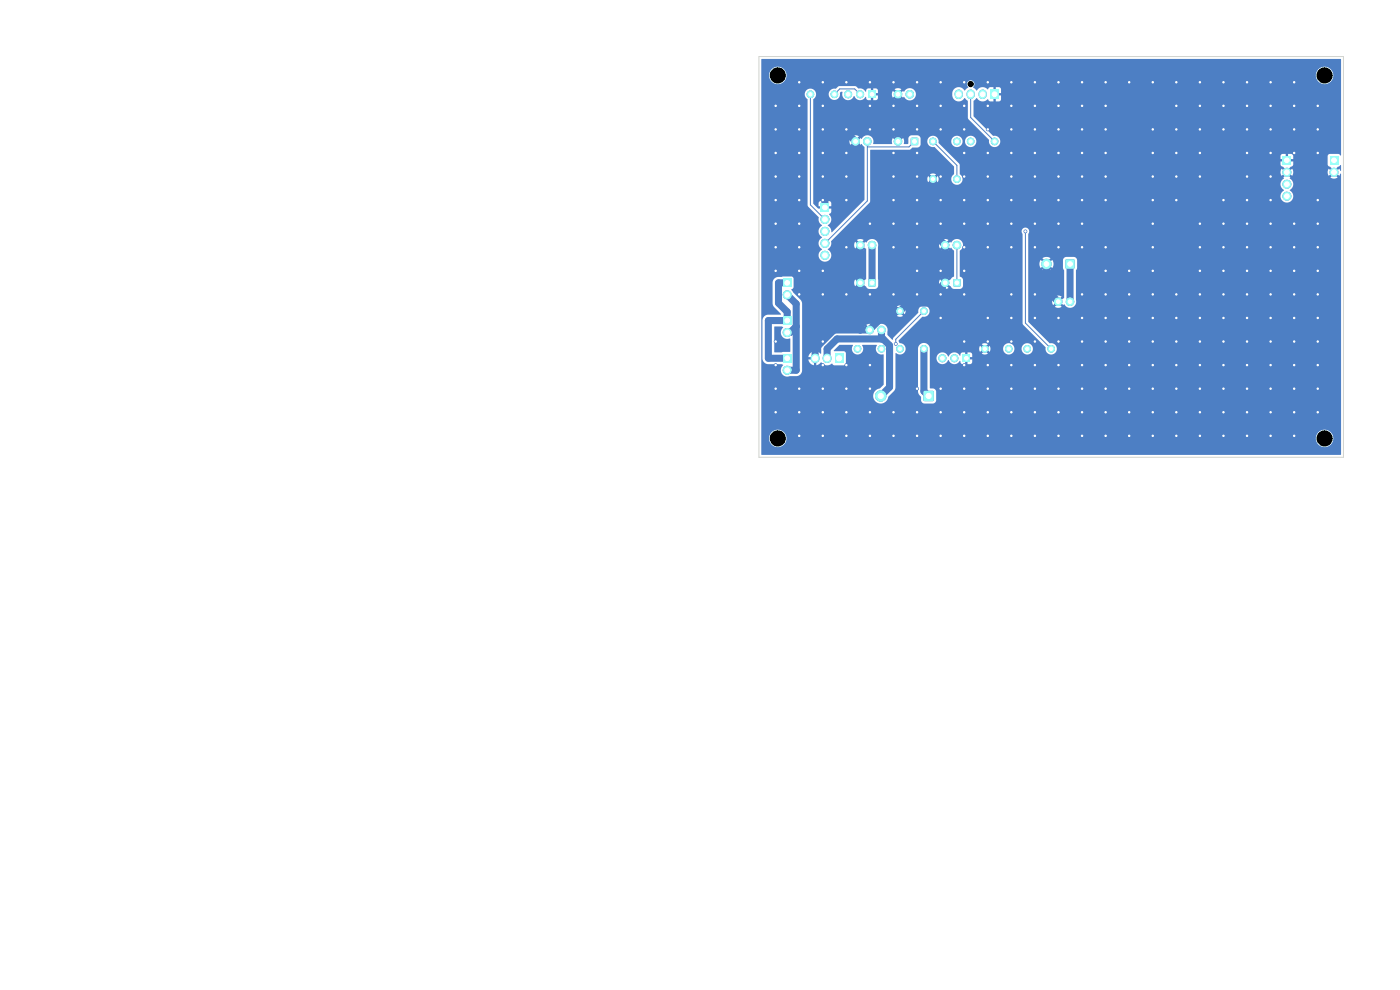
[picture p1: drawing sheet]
<svg xmlns="http://www.w3.org/2000/svg" width="297mm" height="210mm" viewBox="0 0 297 210" stroke-linecap="round" stroke-linejoin="round" font-family="sans-serif">
<g fill="#4d7fc4" stroke="#4d7fc4" stroke-width=".21">
<circle cx="184" cy="30" r=".8"/>
<circle cx="181.5" cy="30" r=".8"/>
<circle cx="177" cy="20" r=".7"/>
<circle cx="171.9" cy="20" r=".7"/>
</g>
<path d="M272.2 33.2h1.7v1.7h-1.7z" fill="#4d7fc4"/>
<g fill="#4d7fc4" stroke="#4d7fc4" stroke-width=".21">
<circle cx="273" cy="36.5" r=".85"/>
<circle cx="273" cy="39.1" r=".85"/>
<circle cx="273" cy="41.6" r=".85"/>
</g>
<path d="M166.2 67.2h1.7v1.7h-1.7z" fill="#4d7fc4"/>
<circle cx="167" cy="70.5" r=".85" fill="#4d7fc4" stroke="#4d7fc4" stroke-width=".21"/>
<path d="M166.2 75.2h1.7v1.7h-1.7z" fill="#4d7fc4"/>
<g fill="#4d7fc4" stroke="#4d7fc4" stroke-width=".21">
<circle cx="167" cy="78.5" r=".85"/>
<circle cx="214" cy="74" r=".7"/>
<circle cx="208.9" cy="74" r=".7"/>
</g>
<path d="M210.1 19h1.8v2h-1.8z" fill="#4d7fc4"/>
<path d="M203.4 19.9v.3M205.9 19.9v.3M208.5 19.9v.3" fill="none" stroke="#4d7fc4" stroke-width="1.7"/>
<g fill="#4d7fc4" stroke="#4d7fc4" stroke-width=".21">
<circle cx="211" cy="30" r=".7"/>
<circle cx="205.9" cy="30" r=".7"/>
<circle cx="203" cy="38" r=".7"/>
<circle cx="197.9" cy="38" r=".7"/>
<circle cx="187" cy="70" r=".8"/>
<circle cx="184.5" cy="70" r=".8"/>
</g>
<path d="M202.3 59.3h1.4v1.4h-1.4z" fill="#4d7fc4"/>
<circle cx="200.5" cy="60" r=".8" fill="#4d7fc4" stroke="#4d7fc4" stroke-width=".21"/>
<path d="M184.3 19.3h1.5v1.5h-1.5z" fill="#4d7fc4"/>
<g fill="#4d7fc4" stroke="#4d7fc4" stroke-width=".21">
<circle cx="182.5" cy="20" r=".75"/>
<circle cx="179.9" cy="20" r=".75"/>
</g>
<path d="M177 75h2v2h-2z" fill="#4d7fc4"/>
<path d="M172.9 76h.1M175.5 76h.1" fill="none" stroke="#4d7fc4" stroke-width="1.9"/>
<g fill="#4d7fc4" stroke="#4d7fc4" stroke-width=".21">
<circle cx="185" cy="52" r=".8"/>
<circle cx="182.5" cy="52" r=".8"/>
</g>
<path d="M193.3 29.3h1.4v1.4h-1.4z" fill="#4d7fc4"/>
<g fill="#4d7fc4" stroke="#4d7fc4" stroke-width=".21">
<circle cx="190.5" cy="30" r=".8"/>
<circle cx="203" cy="52" r=".8"/>
<circle cx="200.5" cy="52" r=".8"/>
<circle cx="196" cy="66" r=".7"/>
<circle cx="190.9" cy="66" r=".7"/>
</g>
<path d="M174.2 43.2h1.7v1.7h-1.7z" fill="#4d7fc4"/>
<g fill="#4d7fc4" stroke="#4d7fc4" stroke-width=".21">
<circle cx="175" cy="46.5" r=".85"/>
<circle cx="175" cy="49.1" r=".85"/>
<circle cx="175" cy="51.6" r=".85"/>
<circle cx="175" cy="54.2" r=".85"/>
<circle cx="223" cy="74" r=".7"/>
<circle cx="217.9" cy="74" r=".7"/>
</g>
<path d="M204.3 75.3h1.5v1.5h-1.5z" fill="#4d7fc4"/>
<g fill="#4d7fc4" stroke="#4d7fc4" stroke-width=".21">
<circle cx="202.5" cy="76" r=".75"/>
<circle cx="199.9" cy="76" r=".75"/>
</g>
<path d="M184.3 59.3h1.4v1.4h-1.4z" fill="#4d7fc4"/>
<circle cx="182.5" cy="60" r=".8" fill="#4d7fc4" stroke="#4d7fc4" stroke-width=".21"/>
<path d="M166.2 59.2h1.7v1.7h-1.7z" fill="#4d7fc4"/>
<circle cx="167" cy="62.5" r=".85" fill="#4d7fc4" stroke="#4d7fc4" stroke-width=".21"/>
<path d="M196 83h2v2h-2z" fill="#4d7fc4"/>
<circle cx="186.8" cy="84" r="1.1" fill="#4d7fc4" stroke="#4d7fc4" stroke-width=".21"/>
<path d="M282.2 33.2h1.7v1.7h-1.7z" fill="#4d7fc4"/>
<g fill="#4d7fc4" stroke="#4d7fc4" stroke-width=".21">
<circle cx="283" cy="36.5" r=".85"/>
<circle cx="227" cy="64" r=".8"/>
<circle cx="224.5" cy="64" r=".8"/>
<circle cx="193" cy="20" r=".8"/>
<circle cx="190.5" cy="20" r=".8"/>
<circle cx="187" cy="74" r=".7"/>
<circle cx="181.9" cy="74" r=".7"/>
<circle cx="203" cy="30" r=".7"/>
<circle cx="197.9" cy="30" r=".7"/>
<circle cx="196" cy="74" r=".7"/>
<circle cx="190.9" cy="74" r=".7"/>
</g>
<path d="M226.1 55.1h1.8v1.8h-1.8z" fill="#4d7fc4"/>
<g fill="#4d7fc4" stroke="#4d7fc4" stroke-width=".21">
<circle cx="222" cy="56" r="1"/>
<circle cx="194.6" cy="57.4" r=".3"/>
<circle cx="199.6" cy="42.5" r=".3"/>
<circle cx="234.6" cy="72.4" r=".3"/>
<circle cx="204.6" cy="42.5" r=".3"/>
<circle cx="259.6" cy="92.4" r=".3"/>
<circle cx="224.6" cy="32.5" r=".3"/>
<circle cx="219.6" cy="72.4" r=".3"/>
<circle cx="214.6" cy="27.5" r=".3"/>
<circle cx="224.6" cy="72.4" r=".3"/>
<circle cx="224.6" cy="47.5" r=".3"/>
<circle cx="204.6" cy="57.4" r=".3"/>
<circle cx="219.6" cy="77.4" r=".3"/>
<circle cx="274.6" cy="32.5" r=".3"/>
<circle cx="264.6" cy="67.4" r=".3"/>
<circle cx="164.6" cy="42.5" r=".3"/>
<circle cx="219.6" cy="37.5" r=".3"/>
<circle cx="279.6" cy="42.5" r=".3"/>
<circle cx="174.6" cy="27.5" r=".3"/>
<circle cx="264.6" cy="57.4" r=".3"/>
<circle cx="224.6" cy="22.5" r=".3"/>
<circle cx="174.6" cy="72.4" r=".3"/>
<circle cx="174.6" cy="17.5" r=".3"/>
<circle cx="274.6" cy="82.4" r=".3"/>
<circle cx="179.6" cy="62.4" r=".3"/>
<circle cx="229.6" cy="42.5" r=".3"/>
<circle cx="279.6" cy="47.5" r=".3"/>
<circle cx="224.6" cy="67.4" r=".3"/>
<circle cx="254.6" cy="92.4" r=".3"/>
<circle cx="259.6" cy="17.5" r=".3"/>
<circle cx="174.6" cy="87.4" r=".3"/>
<circle cx="164.6" cy="47.5" r=".3"/>
<circle cx="184.6" cy="17.5" r=".3"/>
<circle cx="179.6" cy="27.5" r=".3"/>
<circle cx="249.6" cy="22.5" r=".3"/>
<circle cx="164.6" cy="37.5" r=".3"/>
<circle cx="244.6" cy="87.4" r=".3"/>
<circle cx="274.6" cy="22.5" r=".3"/>
<circle cx="169.6" cy="37.5" r=".3"/>
<circle cx="259.6" cy="52.4" r=".3"/>
<circle cx="209.6" cy="82.4" r=".3"/>
<circle cx="164.6" cy="57.4" r=".3"/>
<circle cx="274.6" cy="92.4" r=".3"/>
<circle cx="214.6" cy="87.4" r=".3"/>
<circle cx="189.6" cy="87.4" r=".3"/>
<circle cx="204.6" cy="37.5" r=".3"/>
<circle cx="269.6" cy="32.5" r=".3"/>
<circle cx="219.6" cy="22.5" r=".3"/>
<circle cx="279.6" cy="52.4" r=".3"/>
<circle cx="214.6" cy="47.5" r=".3"/>
<circle cx="194.6" cy="42.5" r=".3"/>
<circle cx="264.6" cy="32.5" r=".3"/>
<circle cx="244.6" cy="72.4" r=".3"/>
<circle cx="224.6" cy="82.4" r=".3"/>
<circle cx="174.6" cy="82.4" r=".3"/>
<circle cx="184.6" cy="87.4" r=".3"/>
<circle cx="179.6" cy="17.5" r=".3"/>
<circle cx="204.6" cy="27.5" r=".3"/>
<circle cx="229.6" cy="52.4" r=".3"/>
<circle cx="204.6" cy="87.4" r=".3"/>
<circle cx="234.6" cy="17.5" r=".3"/>
<circle cx="239.6" cy="72.4" r=".3"/>
<circle cx="239.6" cy="67.4" r=".3"/>
<circle cx="209.6" cy="42.5" r=".3"/>
<circle cx="204.6" cy="17.5" r=".3"/>
<circle cx="209.6" cy="32.5" r=".3"/>
<circle cx="254.6" cy="37.5" r=".3"/>
<circle cx="164.6" cy="72.4" r=".3"/>
<circle cx="214.6" cy="67.4" r=".3"/>
<circle cx="244.6" cy="52.4" r=".3"/>
<circle cx="199.6" cy="27.5" r=".3"/>
<circle cx="214.6" cy="92.4" r=".3"/>
<circle cx="259.6" cy="77.4" r=".3"/>
<circle cx="179.6" cy="52.4" r=".3"/>
<circle cx="169.6" cy="22.5" r=".3"/>
<circle cx="179.6" cy="42.5" r=".3"/>
<circle cx="194.6" cy="22.5" r=".3"/>
<circle cx="274.6" cy="87.4" r=".3"/>
<circle cx="249.6" cy="42.5" r=".3"/>
<circle cx="269.6" cy="82.4" r=".3"/>
<circle cx="164.6" cy="27.5" r=".3"/>
<circle cx="244.6" cy="92.4" r=".3"/>
<circle cx="194.6" cy="47.5" r=".3"/>
<circle cx="254.6" cy="72.4" r=".3"/>
<circle cx="224.6" cy="52.4" r=".3"/>
<circle cx="164.6" cy="32.5" r=".3"/>
<circle cx="209.6" cy="47.5" r=".3"/>
<circle cx="234.6" cy="92.4" r=".3"/>
<circle cx="229.6" cy="17.5" r=".3"/>
<circle cx="249.6" cy="72.4" r=".3"/>
<circle cx="214.6" cy="37.5" r=".3"/>
<circle cx="199.6" cy="17.5" r=".3"/>
<circle cx="169.6" cy="42.5" r=".3"/>
<circle cx="244.6" cy="32.5" r=".3"/>
<circle cx="264.6" cy="27.5" r=".3"/>
<circle cx="249.6" cy="17.5" r=".3"/>
<circle cx="184.6" cy="47.5" r=".3"/>
<circle cx="184.6" cy="27.5" r=".3"/>
<circle cx="184.6" cy="22.5" r=".3"/>
<circle cx="279.6" cy="77.4" r=".3"/>
<circle cx="189.6" cy="22.5" r=".3"/>
<circle cx="199.6" cy="22.5" r=".3"/>
<circle cx="169.6" cy="52.4" r=".3"/>
<circle cx="224.6" cy="37.5" r=".3"/>
<circle cx="214.6" cy="17.5" r=".3"/>
<circle cx="214.6" cy="22.5" r=".3"/>
<circle cx="199.6" cy="92.4" r=".3"/>
<circle cx="204.6" cy="62.4" r=".3"/>
<circle cx="244.6" cy="47.5" r=".3"/>
<circle cx="174.6" cy="62.4" r=".3"/>
<circle cx="164.6" cy="77.4" r=".3"/>
<circle cx="264.6" cy="72.4" r=".3"/>
<circle cx="224.6" cy="17.5" r=".3"/>
<circle cx="224.6" cy="92.4" r=".3"/>
<circle cx="279.6" cy="72.4" r=".3"/>
<circle cx="269.6" cy="92.4" r=".3"/>
<circle cx="274.6" cy="67.4" r=".3"/>
<circle cx="179.6" cy="87.4" r=".3"/>
<circle cx="204.6" cy="22.5" r=".3"/>
<circle cx="239.6" cy="82.4" r=".3"/>
<circle cx="174.6" cy="22.5" r=".3"/>
<circle cx="189.6" cy="32.5" r=".3"/>
<circle cx="254.6" cy="17.5" r=".3"/>
<circle cx="254.6" cy="32.5" r=".3"/>
<circle cx="264.6" cy="42.5" r=".3"/>
<circle cx="229.6" cy="22.5" r=".3"/>
<circle cx="279.6" cy="82.4" r=".3"/>
<circle cx="239.6" cy="92.4" r=".3"/>
<circle cx="279.6" cy="87.4" r=".3"/>
<circle cx="224.6" cy="42.5" r=".3"/>
<circle cx="249.6" cy="92.4" r=".3"/>
<circle cx="169.6" cy="17.5" r=".3"/>
<circle cx="264.6" cy="22.5" r=".3"/>
<circle cx="234.6" cy="82.4" r=".3"/>
<circle cx="274.6" cy="62.4" r=".3"/>
<circle cx="169.6" cy="27.5" r=".3"/>
<circle cx="264.6" cy="82.4" r=".3"/>
<circle cx="249.6" cy="37.5" r=".3"/>
<circle cx="259.6" cy="22.5" r=".3"/>
<circle cx="229.6" cy="87.4" r=".3"/>
<circle cx="219.6" cy="27.5" r=".3"/>
<circle cx="219.6" cy="67.4" r=".3"/>
<circle cx="214.6" cy="52.4" r=".3"/>
<circle cx="254.6" cy="87.4" r=".3"/>
<circle cx="269.6" cy="57.4" r=".3"/>
<circle cx="209.6" cy="37.5" r=".3"/>
<circle cx="174.6" cy="32.5" r=".3"/>
<circle cx="219.6" cy="92.4" r=".3"/>
<circle cx="254.6" cy="27.5" r=".3"/>
<circle cx="269.6" cy="72.4" r=".3"/>
<circle cx="174.6" cy="42.5" r=".3"/>
<circle cx="274.6" cy="17.5" r=".3"/>
<circle cx="244.6" cy="67.4" r=".3"/>
<circle cx="174.6" cy="77.4" r=".3"/>
<circle cx="249.6" cy="32.5" r=".3"/>
<circle cx="259.6" cy="47.5" r=".3"/>
<circle cx="264.6" cy="62.4" r=".3"/>
<circle cx="189.6" cy="42.5" r=".3"/>
<circle cx="229.6" cy="72.4" r=".3"/>
<circle cx="269.6" cy="67.4" r=".3"/>
<circle cx="259.6" cy="27.5" r=".3"/>
<circle cx="234.6" cy="52.4" r=".3"/>
<circle cx="189.6" cy="37.5" r=".3"/>
<circle cx="244.6" cy="77.4" r=".3"/>
<circle cx="274.6" cy="47.5" r=".3"/>
<circle cx="274.6" cy="52.4" r=".3"/>
<circle cx="199.6" cy="37.5" r=".3"/>
<circle cx="209.6" cy="27.5" r=".3"/>
<circle cx="269.6" cy="52.4" r=".3"/>
<circle cx="209.6" cy="17.5" r=".3"/>
<circle cx="194.6" cy="27.5" r=".3"/>
<circle cx="219.6" cy="17.5" r=".3"/>
<circle cx="219.6" cy="82.4" r=".3"/>
<circle cx="269.6" cy="17.5" r=".3"/>
<circle cx="194.6" cy="87.4" r=".3"/>
<circle cx="214.6" cy="62.4" r=".3"/>
<circle cx="169.6" cy="32.5" r=".3"/>
<circle cx="279.6" cy="67.4" r=".3"/>
<circle cx="269.6" cy="47.5" r=".3"/>
<circle cx="204.6" cy="72.4" r=".3"/>
<circle cx="254.6" cy="57.4" r=".3"/>
<circle cx="234.6" cy="27.5" r=".3"/>
<circle cx="194.6" cy="32.5" r=".3"/>
<circle cx="209.6" cy="52.4" r=".3"/>
<circle cx="214.6" cy="77.4" r=".3"/>
<circle cx="264.6" cy="37.5" r=".3"/>
<circle cx="259.6" cy="57.4" r=".3"/>
<circle cx="269.6" cy="27.5" r=".3"/>
<circle cx="219.6" cy="32.5" r=".3"/>
<circle cx="169.6" cy="62.4" r=".3"/>
<circle cx="174.6" cy="57.4" r=".3"/>
<circle cx="179.6" cy="82.4" r=".3"/>
<circle cx="274.6" cy="72.4" r=".3"/>
<circle cx="204.6" cy="77.4" r=".3"/>
<circle cx="274.6" cy="77.4" r=".3"/>
<circle cx="209.6" cy="77.4" r=".3"/>
<circle cx="264.6" cy="92.4" r=".3"/>
<circle cx="169.6" cy="87.4" r=".3"/>
<circle cx="229.6" cy="67.4" r=".3"/>
<circle cx="239.6" cy="17.5" r=".3"/>
<circle cx="169.6" cy="57.4" r=".3"/>
<circle cx="259.6" cy="42.5" r=".3"/>
<circle cx="229.6" cy="47.5" r=".3"/>
<circle cx="264.6" cy="87.4" r=".3"/>
<circle cx="219.6" cy="52.4" r=".3"/>
<circle cx="184.6" cy="82.4" r=".3"/>
<circle cx="279.6" cy="57.4" r=".3"/>
<circle cx="269.6" cy="42.5" r=".3"/>
<circle cx="169.6" cy="82.4" r=".3"/>
<circle cx="279.6" cy="62.4" r=".3"/>
<circle cx="199.6" cy="47.5" r=".3"/>
<circle cx="234.6" cy="87.4" r=".3"/>
<circle cx="229.6" cy="62.4" r=".3"/>
<circle cx="214.6" cy="82.4" r=".3"/>
<circle cx="204.6" cy="47.5" r=".3"/>
<circle cx="174.6" cy="37.5" r=".3"/>
<circle cx="249.6" cy="62.4" r=".3"/>
<circle cx="259.6" cy="67.4" r=".3"/>
<circle cx="279.6" cy="22.5" r=".3"/>
<circle cx="184.6" cy="62.4" r=".3"/>
<circle cx="249.6" cy="82.4" r=".3"/>
<circle cx="259.6" cy="72.4" r=".3"/>
<circle cx="234.6" cy="77.4" r=".3"/>
<circle cx="234.6" cy="22.5" r=".3"/>
<circle cx="224.6" cy="77.4" r=".3"/>
<circle cx="244.6" cy="82.4" r=".3"/>
<circle cx="254.6" cy="22.5" r=".3"/>
<circle cx="219.6" cy="62.4" r=".3"/>
<circle cx="209.6" cy="92.4" r=".3"/>
<circle cx="179.6" cy="37.5" r=".3"/>
<circle cx="229.6" cy="82.4" r=".3"/>
<circle cx="189.6" cy="47.5" r=".3"/>
<circle cx="219.6" cy="47.5" r=".3"/>
<circle cx="194.6" cy="17.5" r=".3"/>
<circle cx="219.6" cy="87.4" r=".3"/>
<circle cx="204.6" cy="32.5" r=".3"/>
<circle cx="239.6" cy="77.4" r=".3"/>
<circle cx="259.6" cy="82.4" r=".3"/>
<circle cx="244.6" cy="42.5" r=".3"/>
<circle cx="164.6" cy="82.4" r=".3"/>
<circle cx="244.6" cy="57.4" r=".3"/>
<circle cx="214.6" cy="32.5" r=".3"/>
<circle cx="254.6" cy="52.4" r=".3"/>
<circle cx="249.6" cy="67.4" r=".3"/>
<circle cx="229.6" cy="37.5" r=".3"/>
<circle cx="224.6" cy="87.4" r=".3"/>
<circle cx="219.6" cy="42.5" r=".3"/>
<circle cx="224.6" cy="27.5" r=".3"/>
<circle cx="194.6" cy="52.4" r=".3"/>
<circle cx="164.6" cy="87.4" r=".3"/>
<circle cx="274.6" cy="57.4" r=".3"/>
<circle cx="194.6" cy="62.4" r=".3"/>
<circle cx="234.6" cy="37.5" r=".3"/>
<circle cx="254.6" cy="77.4" r=".3"/>
<circle cx="244.6" cy="17.5" r=".3"/>
<circle cx="239.6" cy="57.4" r=".3"/>
<circle cx="244.6" cy="62.4" r=".3"/>
<circle cx="279.6" cy="32.5" r=".3"/>
<circle cx="264.6" cy="47.5" r=".3"/>
<circle cx="269.6" cy="77.4" r=".3"/>
<circle cx="194.6" cy="92.4" r=".3"/>
<circle cx="259.6" cy="87.4" r=".3"/>
<circle cx="269.6" cy="87.4" r=".3"/>
<circle cx="164.6" cy="52.4" r=".3"/>
<circle cx="209.6" cy="72.4" r=".3"/>
<circle cx="254.6" cy="47.5" r=".3"/>
<circle cx="204.6" cy="82.4" r=".3"/>
<circle cx="209.6" cy="22.5" r=".3"/>
<circle cx="209.6" cy="67.4" r=".3"/>
<circle cx="209.6" cy="87.4" r=".3"/>
<circle cx="244.6" cy="37.5" r=".3"/>
<circle cx="254.6" cy="62.4" r=".3"/>
<circle cx="179.6" cy="92.4" r=".3"/>
<circle cx="194.6" cy="82.4" r=".3"/>
<circle cx="164.6" cy="22.5" r=".3"/>
<circle cx="189.6" cy="92.4" r=".3"/>
<circle cx="269.6" cy="37.5" r=".3"/>
<circle cx="269.6" cy="62.4" r=".3"/>
<circle cx="199.6" cy="62.4" r=".3"/>
<circle cx="199.6" cy="82.4" r=".3"/>
<circle cx="229.6" cy="77.4" r=".3"/>
<circle cx="229.6" cy="32.5" r=".3"/>
<circle cx="199.6" cy="67.4" r=".3"/>
<circle cx="259.6" cy="62.4" r=".3"/>
<circle cx="174.6" cy="92.4" r=".3"/>
<circle cx="249.6" cy="27.5" r=".3"/>
<circle cx="179.6" cy="77.4" r=".3"/>
<circle cx="254.6" cy="82.4" r=".3"/>
<circle cx="169.6" cy="47.5" r=".3"/>
<circle cx="264.6" cy="17.5" r=".3"/>
<circle cx="279.6" cy="27.5" r=".3"/>
<circle cx="274.6" cy="27.5" r=".3"/>
<circle cx="234.6" cy="42.5" r=".3"/>
<circle cx="249.6" cy="87.4" r=".3"/>
<circle cx="234.6" cy="57.4" r=".3"/>
<circle cx="184.6" cy="77.4" r=".3"/>
<circle cx="234.6" cy="62.4" r=".3"/>
<circle cx="244.6" cy="27.5" r=".3"/>
<circle cx="189.6" cy="62.4" r=".3"/>
<circle cx="204.6" cy="52.4" r=".3"/>
<circle cx="189.6" cy="27.5" r=".3"/>
<circle cx="229.6" cy="27.5" r=".3"/>
<circle cx="269.6" cy="22.5" r=".3"/>
<circle cx="249.6" cy="77.4" r=".3"/>
<circle cx="184.6" cy="92.4" r=".3"/>
<circle cx="179.6" cy="32.5" r=".3"/>
<circle cx="204.6" cy="92.4" r=".3"/>
<circle cx="199.6" cy="87.4" r=".3"/>
<circle cx="234.6" cy="67.4" r=".3"/>
<circle cx="229.6" cy="92.4" r=".3"/>
<circle cx="264.6" cy="52.4" r=".3"/>
<circle cx="239.6" cy="62.4" r=".3"/>
<circle cx="199.6" cy="57.4" r=".3"/>
<circle cx="254.6" cy="67.4" r=".3"/>
<circle cx="189.6" cy="52.4" r=".3"/>
<circle cx="169.6" cy="92.4" r=".3"/>
<circle cx="189.6" cy="17.5" r=".3"/>
<circle cx="214.6" cy="72.4" r=".3"/>
<circle cx="239.6" cy="87.4" r=".3"/>
<circle cx="234.6" cy="32.5" r=".3"/>
<circle cx="214.6" cy="42.5" r=".3"/>
<circle cx="194.6" cy="37.5" r=".3"/>
<circle cx="264.6" cy="77.4" r=".3"/>
<circle cx="190" cy="73" r=".3"/>
<circle cx="217.5" cy="49.1" r=".3"/>
</g>
<g fill="none" stroke="#4d7fc4" stroke-width="1.5">
<path d="M179.9 28.4l1.6 1.6v5.6l-6.5 6.5v1.9M190.5 20v10M197.9 38v11.4l2.6 2.6v8l-.6 .6v3.7h-7.3l-1.7 1.7h-2.5l-3.9 4h-7.6l-4 4v2M182.5 52v18M185 52v8M222 56v5.5l2.5 2.5M227 56v8M167 60h-1.8v4.3l1.8 1.8v1.9h-4v8h4M167 62.5l1.9 2v14h-1.9M168.9 69.2l-1.3 1.3h-.6M175.5 76v-2l2.1-2.1h9.7l1.4 1.4v8.8l-1.9 1.9M187 70v1.9"/>
<path d="M196 74v9l1 1"/>
</g>
<path d="M171.9 20v23.5l3.1 3M177 20l1.1-1.1h3.2l1.2 1.1M184 30v12.6l-9 9M194 30l-1.2 1.2h-8.8M197.9 30l5.1 5.1v2.9M205.9 20v4.9l5.1 5.1M203 52v8M217.5 49.1v19.4l5.5 5.5M196 66l-6 6v1" fill="none" stroke="#4d7fc4" stroke-width=".21"/>
<g fill="#4d7fc4">
<path d="M164.3 69.3h1.5l.3 .1a1.45 1.45 0 0 0-.2 1.9 1.45 1.45 0 0 0 1.7 .5v2.8l-3.3 .1z"/>
<path d="M161.5 12.5h122.9l.1 3.4h-1.6l-.1-.3a1.86 1.86 0 0 0-1.9-1.5 1.86 1.86 0 0 0-1.7 1.8h-112.3l-.1-.3a1.85 1.85 0 0 0-3-1 1.85 1.85 0 0 0 .5 3.1 1.85 1.85 0 0 0 2.6-1.8h112.3v.2a1.85 1.85 0 0 0 1.9 1.8 1.85 1.85 0 0 0 1.8-2h1.6v5.2h-72.1v-.9h-1v-.4h1l-.2-1.2-.9-.1v1.1h-.5v-1.1h-.9l-.3 .5a1.58 1.58 0 0 0-2.5 .2l-.7-.7a.83 .83 0 0 0 .1-1.2 .83 .83 0 0 0-1.3 0 .83 .83 0 0 0 .2 1.3l-.8 .6a1.38 1.38 0 0 0-1.6-.7 1.38 1.38 0 0 0-1 1.4h-7.7v-.2a1.38 1.38 0 0 0-1.2-1 1.38 1.38 0 0 0-1.4 .8l-.1-.2-.7 .7-.4-.4 .7-.7a1.29 1.29 0 0 0-1.4 0l.7 .7-.4 .4-.7-.7a1.29 1.29 0 0 0 0 1.4l.7-.7 .4 .4-.4 .4h-3.8v-.6h-1v-.4h1l-.2-.9-.8-.1v.9h-.5v-.9h-.6a.59 .59 0 0 0-.5 .6l-.1 .1a1.28 1.28 0 0 0-1.4-.7l-.8-.5h-3.3l-.7 .5a1.25 1.25 0 0 0-1.6 1.1 1.25 1.25 0 0 0 1.5 1.3 1.29 1.29 0 0 0 .9-1.6l.2-.1h.3a1.29 1.29 0 0 0 .8 1.7 1.29 1.29 0 0 0 1.7-.8 1.37 1.37 0 0 0 1.2 .9 1.37 1.37 0 0 0 1.3-.8l.1 .5 .4 .2h.6v-.9h.5v.9h.7l.3-.4h3.8l-.3 .3a1.29 1.29 0 0 0 1.4 0l-.7-.7 .4-.4 .7 .7 .2-.2a1.32 1.32 0 0 0 1.5 .8 1.32 1.32 0 0 0 1-1.4h7.7v.4a1.44 1.44 0 0 0 1.2 1.2 1.44 1.44 0 0 0 1.5-.7l.6 .6 .1 3.8 4.4 4.5v.2h-2.7a1.2 1.2 0 0 0-1.2-1.1 1.2 1.2 0 0 0-1.2 1.1h-.5v-.2a1.2 1.2 0 0 0-2-.6 1.2 1.2 0 0 0 .3 2 1.2 1.2 0 0 0 1.7-1.2h.5v.2a1.2 1.2 0 0 0 1.3 1.1 1.2 1.2 0 0 0 1.1-1.3h2.7a1.22 1.22 0 0 0 1.3 1.3 1.22 1.22 0 0 0 1.1-1.5 1.22 1.22 0 0 0-1.5-.9l-4.2-4.1v-3.3l.7-.6a1.52 1.52 0 0 0 2.4 .3l.3 .4h.9v-1.1h.5v1.1h.8l.3-.4h72.1v11.8l-.2 .1-.4-.4h-1.8l-.3 .2-.1 .3v1.9l1.2 1.1-.4 .3-.7-.6a1.34 1.34 0 0 0 .1 1.5l.6-.6 .4 .3-.6 .7a1.34 1.34 0 0 0 1.5 0l-.7-.7 .4-.3 .6 .6 .2-.4h.2v2.1h-10.1l-.2-.6-.6-.6 .2-.1-.7-.7 .4-.3 .7 .5a1.34 1.34 0 0 0-.1-1.4l-.6 .6-.4-.3 1.2-1.1 .1-.7h-1v-.5h1l-.1-.9-.4-.3h-.6v1h-.5v-1l-.8 .1-.3 .2v.9h.9v.5h-.9v.7l1.2 1.1-.4 .3-.6-.6a1.34 1.34 0 0 0 0 1.5l.6-.6 .4 .3-.7 .7 .1 .2h-68.1l-.2-.5-.4-.5-.1-2.2-4.4-4.4a1.22 1.22 0 0 0-.7-1.4 1.22 1.22 0 0 0-1.5 .5h-1.6l-.4-.6-1.6-.1-.5 .4-.1 1.4-.9 .1v-.9l-.2-.4-.7 .7-.4-.4 .7-.7a1.29 1.29 0 0 0-1.4 0l.7 .7-.4 .4-.7-.7-.2 .6v.6h-4a1.37 1.37 0 0 0-.7-1.7 1.37 1.37 0 0 0-1.8 .7l-.1-.2-.7 .7-.4-.4 .7-.7a1.29 1.29 0 0 0-1.4 0l.7 .7-.4 .4-.7-.7a1.29 1.29 0 0 0 0 1.4l.7-.7 .4 .4-.7 .7a1.29 1.29 0 0 0 1.4 0l-.7-.7 .4-.4 .7 .7 .2-.2 .6 .7v11.1l-6.9 7-.1-.1a1.91 1.91 0 0 0-.8-1.4 1.5 1.5 0 0 0 .3-2.4l.4-.3 .1-.8h-1v-.6h1l-.1-.7-.2-.3-.8-.1v1h-.5v-1l-1 .2-.1 .9h.9v.6l-1.1-.1-1-1v-22.1a1.22 1.22 0 0 0 .3-1.9 1.22 1.22 0 0 0-1.9 .1 1.22 1.22 0 0 0 .4 1.8v22.4l2.4 2.7a1.62 1.62 0 0 0 .7 1.7 1.45 1.45 0 0 0 0 2.5 1.46 1.46 0 0 0 0 2.5 1.37 1.37 0 0 0-.4 2.1 1.37 1.37 0 0 0 2.1 0 1.37 1.37 0 0 0-.5-2.1l.1-.1a1.48 1.48 0 0 0 .6-1.7l8.3-8.2v-11.1h8.3l.7-.5h1.1l.3-.2 .3-.4v-1.3h1.6a1.24 1.24 0 0 0 .1 1.4 1.24 1.24 0 0 0 1.3 .4l4.1 4.2-.1 1.6h-3.7a1.19 1.19 0 0 0-1.3 0l.6 .6 .7-.6h3.7l-.3 .4-.2 .5h-2.7l-.2-.6-.6 .7a.35 .35 0 0 0-.4-.4 .35 .35 0 0 0-.3 .4l-.7-.6a1.2 1.2 0 0 0 0 1.3l.7-.7v.1a.35 .35 0 0 0 .4 .2 .35 .35 0 0 0 .3-.3l.6 .7 .2-.8h2.7l.1 .6 .4 .5h-3.7l-.7-.6-.6 .6a1.2 1.2 0 0 0 1.3 0h3.8a1.2 1.2 0 0 0 1.8-1.1h68.1a1.45 1.45 0 0 0 .1 2.5 1.37 1.37 0 0 0-.4 2.1 1.37 1.37 0 0 0 2.1-.1 1.37 1.37 0 0 0-.5-2l.1-.1a1.34 1.34 0 0 0 .7-1.3h10.1v16.2h-56l-.2-.4-.4-.3h-1.7l-.6 .4-.1 1h-2l-.3-.8-.7 .8-.4-.4 .8-.7a1.48 1.48 0 0 0-1.8 0l.8 .7-.4 .4-.8-.7a1.49 1.49 0 0 0 .1 1.7l.7-.8 .4 .4-.7 .8a1.49 1.49 0 0 0 1.7-.1l-.8-.7 .4-.4 .7 .8 .3-1h2v1l.3 .5v5.8l-.9 .8-.4-.4 .7-.7a1.29 1.29 0 0 0-1.4 0l.7 .7-.4 .4-.7-.7a1.29 1.29 0 0 0 0 1.4l.7-.7 .4 .4-.7 .7a1.29 1.29 0 0 0 1.4 0l-.7-.7 .4-.4 .7 .7 .2-.2a1.31 1.31 0 0 0 1.7 .7 1.31 1.31 0 0 0 .8-1.6v-6.2l.2-.5v-1.7h56v18.7h-60.3v-.2a1.3 1.3 0 0 0-1.5-.9l-4.6-4.6 .1-18.6a.8 .8 0 0 0-.1-1.1 .8 .8 0 0 0-1.1 0 .8 .8 0 0 0-.1 1.1v2.3h-12.6a1.38 1.38 0 0 0-1.1-1.2 1.38 1.38 0 0 0-1.5 .8l-.1-.2-.7 .7-.4-.4 .7-.7a1.28 1.28 0 0 0-1.4 0l.7 .7-.4 .4-.7-.7-.2 .6h-12.9a1.38 1.38 0 0 0-1.1-1.2 1.38 1.38 0 0 0-1.5 .8l-.1-.2-.7 .7-.4-.4 .7-.7a1.28 1.28 0 0 0-1.4 0l.7 .7-.4 .4-.7-.7a1.29 1.29 0 0 0 0 1.4l.7-.7 .4 .4-.7 .7a1.29 1.29 0 0 0 1.4 0l-.7-.7 .4-.4 .9 .8v6.4l-.9 .8-.4-.4 .7-.7a1.29 1.29 0 0 0-1.4 0l.7 .7-.4 .4-.7-.7a1.29 1.29 0 0 0 0 1.4l.7-.7 .4 .4-.7 .7a1.29 1.29 0 0 0 1.4 0l-.7-.7 .4-.4 1.4 1.3h1.4l.5-.4 .1-9h12.9l.2 .8 .7-.7 .4 .4-.7 .7a1.29 1.29 0 0 0 1.4 0l-.7-.7 .4-.4 .7 .7 .2-.2 .6 .7v5.4l-1.5 1.4-.4-.4 .7-.7a1.28 1.28 0 0 0-1.4 0l.7 .7-.4 .4-.7-.7a1.29 1.29 0 0 0 0 1.4l.7-.7 .4 .4-.7 .7a1.29 1.29 0 0 0 1.4 0l-.7-.7 .4-.4 1.4 1.3h1.4l.3-.2 .3-.4v-1.4l-.3-.4-.4-.3 .1-5.5a1.3 1.3 0 0 0 .6-1.2h12.6v12.5h-46.7l-.3-.8-2-2.1 .4-.5 .1-1.9-.2-.3-.3-.2-3 .2a1.25 1.25 0 0 0-1 1.1v4.7l.3 .5 1.5 1.6h-2.8a1.25 1.25 0 0 0-1.1 1.2v8.3a1.25 1.25 0 0 0 1.1 1.1h2.9l.3 .2a1.37 1.37 0 0 0-.3 1.7 1.37 1.37 0 0 0 1.7 .6h1.5a1.25 1.25 0 0 0 1.2-1.2v-14.2h46.7v1.5h-19.7a1.2 1.2 0 0 0-1.9-.9h-3.7a1.2 1.2 0 0 0-1.3 0l.6 .6 .7-.6h3.7l-.3 .4-.2 .5h-2.7l-.2-.6-.6 .7a.35 .35 0 0 0-.4-.4 .35 .35 0 0 0-.3 .4l-.7-.6a1.2 1.2 0 0 0 0 1.3l.7-.7v.1a.35 .35 0 0 0 .4 .2 .35 .35 0 0 0 .3-.3l.6 .7 .2-.8h2.7v.4l-.7 .7h-2.5l-.7-.6-.6 .6a1.2 1.2 0 0 0 1.3 0h2.5l-4.6 4.6-.1 .5-1.1-1v-.8a1.36 1.36 0 0 0-.9-1.5 1.36 1.36 0 0 0-1.7 .7l-.1-.2-.7 .7-.4-.4 .7-.7a1.28 1.28 0 0 0-1.4 0l.7 .7-.4 .4-.7-.7-.2 .6v.7l-6.1 .1-2.7 2.6-.2 .6v1.1l-1-.5v1h-.5l-.1-1a1.44 1.44 0 0 0-1.1 1.2h.9v.6h-.9v.1a1.44 1.44 0 0 0 1.2 1.1v-1h.5v1l.5-.2 .5-.5a1.67 1.67 0 0 0 2.3 .3l.5 .4h2l.3-.1 .2-.4v-2l-.2-.4-.3-.1h-2l-.1-.1 1.2-1.3 2.9 .1a1.24 1.24 0 0 0 .2 1.7 1.24 1.24 0 0 0 1.6-.1 1.24 1.24 0 0 0 .1-1.6h3.1a1.3 1.3 0 0 0 0 1.5 1.3 1.3 0 0 0 1.4 .5l.1 6.4-.9 .8a1.61 1.61 0 0 0-1.4 1.7 1.61 1.61 0 0 0 1.6 1.5 1.61 1.61 0 0 0 1.7-1.4l1.2-1.3 .2-.5 .1-7.5a1.25 1.25 0 0 0 2.1-.5 1.25 1.25 0 0 0-1.3-1.7l-.1-.5 5-5a1.2 1.2 0 0 0 1.5-1.3h19.7v2.7l.2 .3 4.7 4.8v.2h-2.7a1.2 1.2 0 0 0-1.2-1.1 1.2 1.2 0 0 0-1.2 1.1h-1.5v-.2a1.2 1.2 0 0 0-1.9-.7h-3.7a1.2 1.2 0 0 0-1.3 0l.6 .6 .7-.6h3.7l-.3 .4-.2 .5h-2.7l-.2-.6-.6 .7-.1-.1a.35 .35 0 0 0-.3-.2 .35 .35 0 0 0-.3 .3l-.7-.6a1.2 1.2 0 0 0 0 1.3l.7-.7v.1a.35 .35 0 0 0 .4 .2 .35 .35 0 0 0 .3-.3l.6 .7 .2-.8h2.7l.1 .6 .4 .5h-3.7l-.7-.6-.6 .6a1.2 1.2 0 0 0 1.3 0h3.8a1.2 1.2 0 0 0 1.8-1.1h1.5v.2a1.2 1.2 0 0 0 1.3 1.1 1.2 1.2 0 0 0 1.1-1.3h2.7a1.2 1.2 0 0 0 1.2 1.3 1.2 1.2 0 0 0 1.2-1.3h60.3v2.9h-78.2v-.5h-1v-.6h1l-.1-.6-.2-.3-.7-.1v1h-.5v-1l-.8 .1-.4 .7a1.32 1.32 0 0 0-1.3-.7 1.32 1.32 0 0 0-1.1 .8 1.27 1.27 0 0 0-1.8-.8 1.27 1.27 0 0 0-.4 2 1.27 1.27 0 0 0 2-.1l.3-.3a1.34 1.34 0 0 0 1.1 .8 1.34 1.34 0 0 0 1.3-.7l.1 .5 .4 .3h.6v-1h.5v1l.7-.1 .3-.4h78.2v6.3h-85.9l-.4-.6-.9-.2-.1-8.6a1.25 1.25 0 0 0-1.3-1 1.25 1.25 0 0 0-1.1 1.2v9.2l.1 .6 .5 .5v.8a.74 .74 0 0 0 .7 .6h1.8l.4-.2 .3-.4v-1.9h85.9v9.8h-1.6l-.1-.3a1.86 1.86 0 0 0-1.9-1.5 1.86 1.86 0 0 0-1.7 1.8h-112.3l-.1-.3a1.85 1.85 0 0 0-3-1 1.85 1.85 0 0 0 .5 3.1 1.85 1.85 0 0 0 2.6-1.8h112.3v.2a1.85 1.85 0 0 0 1.9 1.8 1.85 1.85 0 0 0 1.8-2h1.6v3.6h-122.9z"/>
<path d="M283.8 35.4l.7-.4v1.2h-.2l-.2-.4-.6 .6-.4-.3z"/>
</g>
<g fill="#9afff8" stroke="#9afff8" stroke-width=".21">
<circle cx="184" cy="30" r=".8"/>
<circle cx="181.5" cy="30" r=".8"/>
<circle cx="281" cy="93" r="1.6"/>
<circle cx="177" cy="20" r=".7"/>
<circle cx="171.9" cy="20" r=".7"/>
</g>
<path d="M272.2 33.2h1.7v1.7h-1.7z" fill="#9afff8"/>
<g fill="#9afff8" stroke="#9afff8" stroke-width=".21">
<circle cx="273" cy="36.5" r=".85"/>
<circle cx="273" cy="39.1" r=".85"/>
<circle cx="273" cy="41.6" r=".85"/>
<circle cx="281" cy="16" r="1.6"/>
<circle cx="165" cy="16" r="1.6"/>
</g>
<path d="M166.2 67.2h1.7v1.7h-1.7z" fill="#9afff8"/>
<g fill="#9afff8" stroke="#9afff8" stroke-width=".21">
<circle cx="167" cy="70.5" r=".85"/>
<circle cx="165" cy="93" r="1.6"/>
</g>
<path d="M166.2 75.2h1.7v1.7h-1.7z" fill="#9afff8"/>
<g fill="#9afff8" stroke="#9afff8" stroke-width=".21">
<circle cx="167" cy="78.5" r=".85"/>
<circle cx="214" cy="74" r=".7"/>
<circle cx="208.9" cy="74" r=".7"/>
<circle cx="205.9" cy="17.8" r=".55"/>
</g>
<path d="M210.1 19h1.8v2h-1.8z" fill="#9afff8"/>
<path d="M203.4 19.9v.3M205.9 19.9v.3M208.5 19.9v.3" fill="none" stroke="#9afff8" stroke-width="1.7"/>
<g fill="#9afff8" stroke="#9afff8" stroke-width=".21">
<circle cx="211" cy="30" r=".7"/>
<circle cx="205.9" cy="30" r=".7"/>
<circle cx="203" cy="38" r=".7"/>
<circle cx="197.9" cy="38" r=".7"/>
<circle cx="187" cy="70" r=".8"/>
<circle cx="184.5" cy="70" r=".8"/>
</g>
<path d="M202.3 59.3h1.4v1.4h-1.4z" fill="#9afff8"/>
<circle cx="200.5" cy="60" r=".8" fill="#9afff8" stroke="#9afff8" stroke-width=".21"/>
<path d="M184.3 19.3h1.5v1.5h-1.5z" fill="#9afff8"/>
<g fill="#9afff8" stroke="#9afff8" stroke-width=".21">
<circle cx="182.5" cy="20" r=".75"/>
<circle cx="179.9" cy="20" r=".75"/>
</g>
<path d="M177 75h2v2h-2z" fill="#9afff8"/>
<path d="M172.9 76h.1M175.5 76h.1" fill="none" stroke="#9afff8" stroke-width="1.9"/>
<g fill="#9afff8" stroke="#9afff8" stroke-width=".21">
<circle cx="185" cy="52" r=".8"/>
<circle cx="182.5" cy="52" r=".8"/>
</g>
<path d="M193.3 29.3h1.4v1.4h-1.4z" fill="#9afff8"/>
<g fill="#9afff8" stroke="#9afff8" stroke-width=".21">
<circle cx="190.5" cy="30" r=".8"/>
<circle cx="203" cy="52" r=".8"/>
<circle cx="200.5" cy="52" r=".8"/>
<circle cx="196" cy="66" r=".7"/>
<circle cx="190.9" cy="66" r=".7"/>
</g>
<path d="M174.2 43.2h1.7v1.7h-1.7z" fill="#9afff8"/>
<g fill="#9afff8" stroke="#9afff8" stroke-width=".21">
<circle cx="175" cy="46.5" r=".85"/>
<circle cx="175" cy="49.1" r=".85"/>
<circle cx="175" cy="51.6" r=".85"/>
<circle cx="175" cy="54.2" r=".85"/>
<circle cx="223" cy="74" r=".7"/>
<circle cx="217.9" cy="74" r=".7"/>
</g>
<path d="M204.3 75.3h1.5v1.5h-1.5z" fill="#9afff8"/>
<g fill="#9afff8" stroke="#9afff8" stroke-width=".21">
<circle cx="202.5" cy="76" r=".75"/>
<circle cx="199.9" cy="76" r=".75"/>
</g>
<path d="M184.3 59.3h1.4v1.4h-1.4z" fill="#9afff8"/>
<circle cx="182.5" cy="60" r=".8" fill="#9afff8" stroke="#9afff8" stroke-width=".21"/>
<path d="M166.2 59.2h1.7v1.7h-1.7z" fill="#9afff8"/>
<circle cx="167" cy="62.5" r=".85" fill="#9afff8" stroke="#9afff8" stroke-width=".21"/>
<path d="M196 83h2v2h-2z" fill="#9afff8"/>
<circle cx="186.8" cy="84" r="1.1" fill="#9afff8" stroke="#9afff8" stroke-width=".21"/>
<path d="M282.2 33.2h1.7v1.7h-1.7z" fill="#9afff8"/>
<g fill="#9afff8" stroke="#9afff8" stroke-width=".21">
<circle cx="283" cy="36.5" r=".85"/>
<circle cx="227" cy="64" r=".8"/>
<circle cx="224.5" cy="64" r=".8"/>
<circle cx="193" cy="20" r=".8"/>
<circle cx="190.5" cy="20" r=".8"/>
<circle cx="187" cy="74" r=".7"/>
<circle cx="181.9" cy="74" r=".7"/>
<circle cx="203" cy="30" r=".7"/>
<circle cx="197.9" cy="30" r=".7"/>
<circle cx="196" cy="74" r=".7"/>
<circle cx="190.9" cy="74" r=".7"/>
</g>
<path d="M226.1 55.1h1.8v1.8h-1.8z" fill="#9afff8"/>
<circle cx="222" cy="56" r="1" fill="#9afff8" stroke="#9afff8" stroke-width=".21"/>
<path d="M161 12h124v85h-124z" fill="none" stroke="#d0d2cd" stroke-width=".21"/>
<g fill="#fff" stroke="#fff" stroke-width=".21">
<circle cx="194.6" cy="57.5" r=".15"/>
<circle cx="199.6" cy="42.4" r=".15"/>
<circle cx="234.6" cy="72.5" r=".15"/>
<circle cx="204.6" cy="42.4" r=".15"/>
<circle cx="259.6" cy="92.4" r=".15"/>
<circle cx="224.6" cy="32.4" r=".15"/>
<circle cx="219.6" cy="72.5" r=".15"/>
<circle cx="214.6" cy="27.4" r=".15"/>
<circle cx="224.6" cy="72.5" r=".15"/>
<circle cx="224.6" cy="47.4" r=".15"/>
<circle cx="204.6" cy="57.5" r=".15"/>
<circle cx="219.6" cy="77.5" r=".15"/>
<circle cx="274.6" cy="32.4" r=".15"/>
<circle cx="264.6" cy="67.5" r=".15"/>
<circle cx="164.6" cy="42.4" r=".15"/>
<circle cx="219.6" cy="37.4" r=".15"/>
<circle cx="279.6" cy="42.4" r=".15"/>
<circle cx="174.6" cy="27.4" r=".15"/>
<circle cx="264.6" cy="57.5" r=".15"/>
<circle cx="224.6" cy="22.4" r=".15"/>
<circle cx="174.6" cy="72.5" r=".15"/>
<circle cx="174.6" cy="17.4" r=".15"/>
<circle cx="274.6" cy="82.5" r=".15"/>
<circle cx="179.6" cy="62.5" r=".15"/>
<circle cx="229.6" cy="42.4" r=".15"/>
<circle cx="279.6" cy="47.4" r=".15"/>
<circle cx="224.6" cy="67.5" r=".15"/>
<circle cx="254.6" cy="92.5" r=".15"/>
<circle cx="259.6" cy="17.4" r=".15"/>
<circle cx="174.6" cy="87.5" r=".15"/>
<circle cx="164.6" cy="47.4" r=".15"/>
<circle cx="184.6" cy="17.4" r=".15"/>
<circle cx="179.6" cy="27.4" r=".15"/>
<circle cx="249.6" cy="22.4" r=".15"/>
<circle cx="164.6" cy="37.4" r=".15"/>
<circle cx="244.6" cy="87.5" r=".15"/>
<circle cx="274.6" cy="22.4" r=".15"/>
<circle cx="169.6" cy="37.4" r=".15"/>
<circle cx="259.6" cy="52.4" r=".15"/>
<circle cx="209.6" cy="82.5" r=".15"/>
<circle cx="164.6" cy="57.5" r=".15"/>
<circle cx="274.6" cy="92.5" r=".15"/>
<circle cx="214.6" cy="87.5" r=".15"/>
<circle cx="189.6" cy="87.5" r=".15"/>
<circle cx="204.6" cy="37.4" r=".15"/>
<circle cx="269.6" cy="32.4" r=".15"/>
<circle cx="219.6" cy="22.4" r=".15"/>
<circle cx="279.6" cy="52.5" r=".15"/>
<circle cx="214.6" cy="47.4" r=".15"/>
<circle cx="194.6" cy="42.4" r=".15"/>
<circle cx="264.6" cy="32.4" r=".15"/>
<circle cx="244.6" cy="72.5" r=".15"/>
<circle cx="224.6" cy="82.5" r=".15"/>
<circle cx="174.6" cy="82.5" r=".15"/>
<circle cx="184.6" cy="87.5" r=".15"/>
<circle cx="179.6" cy="17.4" r=".15"/>
<circle cx="204.6" cy="27.4" r=".15"/>
<circle cx="229.6" cy="52.5" r=".15"/>
<circle cx="204.6" cy="87.5" r=".15"/>
<circle cx="234.6" cy="17.4" r=".15"/>
<circle cx="239.6" cy="72.5" r=".15"/>
<circle cx="239.6" cy="67.5" r=".15"/>
<circle cx="209.6" cy="42.4" r=".15"/>
<circle cx="204.6" cy="17.4" r=".15"/>
<circle cx="209.6" cy="32.4" r=".15"/>
<circle cx="254.6" cy="37.4" r=".15"/>
<circle cx="164.6" cy="72.5" r=".15"/>
<circle cx="214.6" cy="67.5" r=".15"/>
<circle cx="244.6" cy="52.5" r=".15"/>
<circle cx="199.6" cy="27.4" r=".15"/>
<circle cx="214.6" cy="92.5" r=".15"/>
<circle cx="259.6" cy="77.4" r=".15"/>
<circle cx="179.6" cy="52.5" r=".15"/>
<circle cx="169.6" cy="22.4" r=".15"/>
<circle cx="179.6" cy="42.4" r=".15"/>
<circle cx="194.6" cy="22.4" r=".15"/>
<circle cx="274.6" cy="87.5" r=".15"/>
<circle cx="249.6" cy="42.4" r=".15"/>
<circle cx="269.6" cy="82.4" r=".15"/>
<circle cx="164.6" cy="27.4" r=".15"/>
<circle cx="244.6" cy="92.5" r=".15"/>
<circle cx="194.6" cy="47.4" r=".15"/>
<circle cx="254.6" cy="72.5" r=".15"/>
<circle cx="224.6" cy="52.5" r=".15"/>
<circle cx="164.6" cy="32.4" r=".15"/>
<circle cx="209.6" cy="47.4" r=".15"/>
<circle cx="234.6" cy="92.5" r=".15"/>
<circle cx="229.6" cy="17.4" r=".15"/>
<circle cx="249.6" cy="72.5" r=".15"/>
<circle cx="214.6" cy="37.4" r=".15"/>
<circle cx="199.6" cy="17.4" r=".15"/>
<circle cx="169.6" cy="42.4" r=".15"/>
<circle cx="244.6" cy="32.4" r=".15"/>
<circle cx="264.6" cy="27.4" r=".15"/>
<circle cx="249.6" cy="17.5" r=".15"/>
<circle cx="184.6" cy="47.4" r=".15"/>
<circle cx="184.6" cy="27.4" r=".15"/>
<circle cx="184.6" cy="22.4" r=".15"/>
<circle cx="279.6" cy="77.5" r=".15"/>
<circle cx="189.6" cy="22.4" r=".15"/>
<circle cx="199.6" cy="22.4" r=".15"/>
<circle cx="169.6" cy="52.5" r=".15"/>
<circle cx="224.6" cy="37.4" r=".15"/>
<circle cx="214.6" cy="17.4" r=".15"/>
<circle cx="214.6" cy="22.4" r=".15"/>
<circle cx="199.6" cy="92.5" r=".15"/>
<circle cx="204.6" cy="62.5" r=".15"/>
<circle cx="244.6" cy="47.4" r=".15"/>
<circle cx="174.6" cy="62.5" r=".15"/>
<circle cx="164.6" cy="77.5" r=".15"/>
<circle cx="264.6" cy="72.5" r=".15"/>
<circle cx="224.6" cy="17.4" r=".15"/>
<circle cx="224.6" cy="92.5" r=".15"/>
<circle cx="279.6" cy="72.5" r=".15"/>
<circle cx="269.6" cy="92.4" r=".15"/>
<circle cx="274.6" cy="67.5" r=".15"/>
<circle cx="179.6" cy="87.5" r=".15"/>
<circle cx="204.6" cy="22.4" r=".15"/>
<circle cx="239.6" cy="82.5" r=".15"/>
<circle cx="174.6" cy="22.4" r=".15"/>
<circle cx="189.6" cy="32.4" r=".15"/>
<circle cx="254.6" cy="17.5" r=".15"/>
<circle cx="254.6" cy="32.4" r=".15"/>
<circle cx="264.6" cy="42.4" r=".15"/>
<circle cx="229.6" cy="22.4" r=".15"/>
<circle cx="279.6" cy="82.5" r=".15"/>
<circle cx="239.6" cy="92.5" r=".15"/>
<circle cx="279.6" cy="87.5" r=".15"/>
<circle cx="224.6" cy="42.4" r=".15"/>
<circle cx="249.6" cy="92.5" r=".15"/>
<circle cx="169.6" cy="17.4" r=".15"/>
<circle cx="264.6" cy="22.4" r=".15"/>
<circle cx="234.6" cy="82.5" r=".15"/>
<circle cx="274.6" cy="62.5" r=".15"/>
<circle cx="169.6" cy="27.4" r=".15"/>
<circle cx="264.6" cy="82.5" r=".15"/>
<circle cx="249.6" cy="37.4" r=".15"/>
<circle cx="259.6" cy="22.4" r=".15"/>
<circle cx="229.6" cy="87.5" r=".15"/>
<circle cx="219.6" cy="27.4" r=".15"/>
<circle cx="219.6" cy="67.5" r=".15"/>
<circle cx="214.6" cy="52.5" r=".15"/>
<circle cx="254.6" cy="87.5" r=".15"/>
<circle cx="269.6" cy="57.4" r=".15"/>
<circle cx="209.6" cy="37.4" r=".15"/>
<circle cx="174.6" cy="32.4" r=".15"/>
<circle cx="219.6" cy="92.5" r=".15"/>
<circle cx="254.6" cy="27.4" r=".15"/>
<circle cx="269.6" cy="72.4" r=".15"/>
<circle cx="174.6" cy="42.4" r=".15"/>
<circle cx="274.6" cy="17.5" r=".15"/>
<circle cx="244.6" cy="67.5" r=".15"/>
<circle cx="174.6" cy="77.5" r=".15"/>
<circle cx="249.6" cy="32.4" r=".15"/>
<circle cx="259.6" cy="47.4" r=".15"/>
<circle cx="264.6" cy="62.5" r=".15"/>
<circle cx="189.6" cy="42.4" r=".15"/>
<circle cx="229.6" cy="72.5" r=".15"/>
<circle cx="269.6" cy="67.4" r=".15"/>
<circle cx="259.6" cy="27.4" r=".15"/>
<circle cx="234.6" cy="52.5" r=".15"/>
<circle cx="189.6" cy="37.4" r=".15"/>
<circle cx="244.6" cy="77.5" r=".15"/>
<circle cx="274.6" cy="47.4" r=".15"/>
<circle cx="274.6" cy="52.5" r=".15"/>
<circle cx="199.6" cy="37.4" r=".15"/>
<circle cx="209.6" cy="27.4" r=".15"/>
<circle cx="269.6" cy="52.4" r=".15"/>
<circle cx="209.6" cy="17.4" r=".15"/>
<circle cx="194.6" cy="27.4" r=".15"/>
<circle cx="219.6" cy="17.4" r=".15"/>
<circle cx="219.6" cy="82.5" r=".15"/>
<circle cx="269.6" cy="17.4" r=".15"/>
<circle cx="194.6" cy="87.5" r=".15"/>
<circle cx="214.6" cy="62.5" r=".15"/>
<circle cx="169.6" cy="32.4" r=".15"/>
<circle cx="279.6" cy="67.5" r=".15"/>
<circle cx="269.6" cy="47.4" r=".15"/>
<circle cx="204.6" cy="72.5" r=".15"/>
<circle cx="254.6" cy="57.5" r=".15"/>
<circle cx="234.6" cy="27.4" r=".15"/>
<circle cx="194.6" cy="32.4" r=".15"/>
<circle cx="209.6" cy="52.5" r=".15"/>
<circle cx="214.6" cy="77.5" r=".15"/>
<circle cx="264.6" cy="37.4" r=".15"/>
<circle cx="259.6" cy="57.4" r=".15"/>
<circle cx="269.6" cy="27.4" r=".15"/>
<circle cx="219.6" cy="32.4" r=".15"/>
<circle cx="169.6" cy="62.5" r=".15"/>
<circle cx="174.6" cy="57.5" r=".15"/>
<circle cx="179.6" cy="82.5" r=".15"/>
<circle cx="274.6" cy="72.5" r=".15"/>
<circle cx="204.6" cy="77.5" r=".15"/>
<circle cx="274.6" cy="77.5" r=".15"/>
<circle cx="209.6" cy="77.5" r=".15"/>
<circle cx="264.6" cy="92.5" r=".15"/>
<circle cx="169.6" cy="87.5" r=".15"/>
<circle cx="229.6" cy="67.5" r=".15"/>
<circle cx="239.6" cy="17.4" r=".15"/>
<circle cx="169.6" cy="57.5" r=".15"/>
<circle cx="259.6" cy="42.4" r=".15"/>
<circle cx="229.6" cy="47.4" r=".15"/>
<circle cx="264.6" cy="87.5" r=".15"/>
<circle cx="219.6" cy="52.5" r=".15"/>
<circle cx="184.6" cy="82.5" r=".15"/>
<circle cx="279.6" cy="57.5" r=".15"/>
<circle cx="269.6" cy="42.4" r=".15"/>
<circle cx="169.6" cy="82.5" r=".15"/>
<circle cx="279.6" cy="62.5" r=".15"/>
<circle cx="199.6" cy="47.4" r=".15"/>
<circle cx="234.6" cy="87.5" r=".15"/>
<circle cx="229.6" cy="62.5" r=".15"/>
<circle cx="214.6" cy="82.5" r=".15"/>
<circle cx="204.6" cy="47.4" r=".15"/>
<circle cx="174.6" cy="37.4" r=".15"/>
<circle cx="249.6" cy="62.5" r=".15"/>
<circle cx="259.6" cy="67.4" r=".15"/>
<circle cx="279.6" cy="22.4" r=".15"/>
<circle cx="184.6" cy="62.5" r=".15"/>
<circle cx="249.6" cy="82.5" r=".15"/>
<circle cx="259.6" cy="72.4" r=".15"/>
<circle cx="234.6" cy="77.5" r=".15"/>
<circle cx="234.6" cy="22.4" r=".15"/>
<circle cx="224.6" cy="77.5" r=".15"/>
<circle cx="244.6" cy="82.5" r=".15"/>
<circle cx="254.6" cy="22.4" r=".15"/>
<circle cx="219.6" cy="62.5" r=".15"/>
<circle cx="209.6" cy="92.5" r=".15"/>
<circle cx="179.6" cy="37.4" r=".15"/>
<circle cx="229.6" cy="82.5" r=".15"/>
<circle cx="189.6" cy="47.4" r=".15"/>
<circle cx="219.6" cy="47.4" r=".15"/>
<circle cx="194.6" cy="17.4" r=".15"/>
<circle cx="219.6" cy="87.5" r=".15"/>
<circle cx="204.6" cy="32.4" r=".15"/>
<circle cx="239.6" cy="77.5" r=".15"/>
<circle cx="259.6" cy="82.4" r=".15"/>
<circle cx="244.6" cy="42.4" r=".15"/>
<circle cx="164.6" cy="82.5" r=".15"/>
<circle cx="244.6" cy="57.5" r=".15"/>
<circle cx="214.6" cy="32.4" r=".15"/>
<circle cx="254.6" cy="52.5" r=".15"/>
<circle cx="249.6" cy="67.5" r=".15"/>
<circle cx="229.6" cy="37.4" r=".15"/>
<circle cx="224.6" cy="87.5" r=".15"/>
<circle cx="219.6" cy="42.4" r=".15"/>
<circle cx="224.6" cy="27.4" r=".15"/>
<circle cx="194.6" cy="52.5" r=".15"/>
<circle cx="164.6" cy="87.5" r=".15"/>
<circle cx="274.6" cy="57.5" r=".15"/>
<circle cx="194.6" cy="62.5" r=".15"/>
<circle cx="234.6" cy="37.4" r=".15"/>
<circle cx="254.6" cy="77.5" r=".15"/>
<circle cx="244.6" cy="17.4" r=".15"/>
<circle cx="239.6" cy="57.5" r=".15"/>
<circle cx="244.6" cy="62.5" r=".15"/>
<circle cx="279.6" cy="32.4" r=".15"/>
<circle cx="264.6" cy="47.4" r=".15"/>
<circle cx="269.6" cy="77.4" r=".15"/>
<circle cx="194.6" cy="92.5" r=".15"/>
<circle cx="259.6" cy="87.4" r=".15"/>
<circle cx="269.6" cy="87.4" r=".15"/>
<circle cx="164.6" cy="52.5" r=".15"/>
<circle cx="209.6" cy="72.5" r=".15"/>
<circle cx="254.6" cy="47.4" r=".15"/>
<circle cx="204.6" cy="82.5" r=".15"/>
<circle cx="209.6" cy="22.4" r=".15"/>
<circle cx="209.6" cy="67.5" r=".15"/>
<circle cx="209.6" cy="87.5" r=".15"/>
<circle cx="244.6" cy="37.4" r=".15"/>
<circle cx="254.6" cy="62.5" r=".15"/>
<circle cx="179.6" cy="92.4" r=".15"/>
<circle cx="194.6" cy="82.5" r=".15"/>
<circle cx="164.6" cy="22.4" r=".15"/>
<circle cx="189.6" cy="92.5" r=".15"/>
<circle cx="269.6" cy="37.4" r=".15"/>
<circle cx="269.6" cy="62.4" r=".15"/>
<circle cx="199.6" cy="62.5" r=".15"/>
<circle cx="199.6" cy="82.5" r=".15"/>
<circle cx="229.6" cy="77.5" r=".15"/>
<circle cx="229.6" cy="32.4" r=".15"/>
<circle cx="199.6" cy="67.5" r=".15"/>
<circle cx="259.6" cy="62.4" r=".15"/>
<circle cx="174.6" cy="92.4" r=".15"/>
<circle cx="249.6" cy="27.4" r=".15"/>
<circle cx="179.6" cy="77.5" r=".15"/>
<circle cx="254.6" cy="82.5" r=".15"/>
<circle cx="169.6" cy="47.4" r=".15"/>
<circle cx="264.6" cy="17.5" r=".15"/>
<circle cx="279.6" cy="27.4" r=".15"/>
<circle cx="274.6" cy="27.4" r=".15"/>
<circle cx="234.6" cy="42.4" r=".15"/>
<circle cx="249.6" cy="87.5" r=".15"/>
<circle cx="234.6" cy="57.5" r=".15"/>
<circle cx="184.6" cy="77.5" r=".15"/>
<circle cx="234.6" cy="62.5" r=".15"/>
<circle cx="244.6" cy="27.4" r=".15"/>
<circle cx="189.6" cy="62.5" r=".15"/>
<circle cx="204.6" cy="52.5" r=".15"/>
<circle cx="189.6" cy="27.4" r=".15"/>
<circle cx="229.6" cy="27.4" r=".15"/>
<circle cx="269.6" cy="22.4" r=".15"/>
<circle cx="249.6" cy="77.5" r=".15"/>
<circle cx="184.6" cy="92.4" r=".15"/>
<circle cx="179.6" cy="32.4" r=".15"/>
<circle cx="204.6" cy="92.5" r=".15"/>
<circle cx="199.6" cy="87.5" r=".15"/>
<circle cx="234.6" cy="67.5" r=".15"/>
<circle cx="229.6" cy="92.5" r=".15"/>
<circle cx="264.6" cy="52.5" r=".15"/>
<circle cx="239.6" cy="62.5" r=".15"/>
<circle cx="199.6" cy="57.5" r=".15"/>
<circle cx="254.6" cy="67.5" r=".15"/>
<circle cx="189.6" cy="52.5" r=".15"/>
<circle cx="169.6" cy="92.4" r=".15"/>
<circle cx="189.6" cy="17.4" r=".15"/>
<circle cx="214.6" cy="72.5" r=".15"/>
<circle cx="239.6" cy="87.5" r=".15"/>
<circle cx="234.6" cy="32.4" r=".15"/>
<circle cx="214.6" cy="42.4" r=".15"/>
<circle cx="194.6" cy="37.4" r=".15"/>
<circle cx="264.6" cy="77.5" r=".15"/>
<circle cx="190" cy="73" r=".15"/>
<circle cx="217.5" cy="49.1" r=".15"/>
<circle cx="184" cy="30" r=".4"/>
<circle cx="181.5" cy="30" r=".4"/>
<circle cx="177" cy="20" r=".35"/>
<circle cx="171.9" cy="20" r=".35"/>
<circle cx="273" cy="34" r=".5"/>
<circle cx="273" cy="36.5" r=".5"/>
<circle cx="273" cy="39.1" r=".5"/>
<circle cx="273" cy="41.6" r=".5"/>
<circle cx="167" cy="68" r=".5"/>
<circle cx="167" cy="70.5" r=".5"/>
<circle cx="167" cy="76" r=".5"/>
<circle cx="167" cy="78.5" r=".5"/>
<circle cx="214" cy="74" r=".35"/>
<circle cx="208.9" cy="74" r=".35"/>
<circle cx="211" cy="20" r=".51"/>
<circle cx="208.5" cy="20" r=".51"/>
<circle cx="205.9" cy="20" r=".51"/>
<circle cx="203.4" cy="20" r=".51"/>
<circle cx="211" cy="30" r=".35"/>
<circle cx="205.9" cy="30" r=".35"/>
<circle cx="203" cy="38" r=".35"/>
<circle cx="197.9" cy="38" r=".35"/>
<circle cx="187" cy="70" r=".4"/>
<circle cx="184.5" cy="70" r=".4"/>
<circle cx="203" cy="60" r=".4"/>
<circle cx="200.5" cy="60" r=".4"/>
<circle cx="185" cy="20" r=".4"/>
<circle cx="182.5" cy="20" r=".4"/>
<circle cx="179.9" cy="20" r=".4"/>
<circle cx="178" cy="76" r=".55"/>
<circle cx="175.5" cy="76" r=".55"/>
<circle cx="172.9" cy="76" r=".55"/>
<circle cx="185" cy="52" r=".4"/>
<circle cx="182.5" cy="52" r=".4"/>
<circle cx="194" cy="30" r=".4"/>
<circle cx="190.5" cy="30" r=".4"/>
<circle cx="203" cy="52" r=".4"/>
<circle cx="200.5" cy="52" r=".4"/>
<circle cx="196" cy="66" r=".35"/>
<circle cx="190.9" cy="66" r=".35"/>
<circle cx="175" cy="44" r=".5"/>
<circle cx="175" cy="46.5" r=".5"/>
<circle cx="175" cy="49.1" r=".5"/>
<circle cx="175" cy="51.6" r=".5"/>
<circle cx="175" cy="54.2" r=".5"/>
<circle cx="223" cy="74" r=".35"/>
<circle cx="217.9" cy="74" r=".35"/>
<circle cx="205" cy="76" r=".4"/>
<circle cx="202.5" cy="76" r=".4"/>
<circle cx="199.9" cy="76" r=".4"/>
<circle cx="185" cy="60" r=".4"/>
<circle cx="182.5" cy="60" r=".4"/>
<circle cx="167" cy="60" r=".5"/>
<circle cx="167" cy="62.5" r=".5"/>
<circle cx="197" cy="84" r=".55"/>
<circle cx="186.8" cy="84" r=".55"/>
<circle cx="283" cy="34" r=".5"/>
<circle cx="283" cy="36.5" r=".5"/>
<circle cx="227" cy="64" r=".4"/>
<circle cx="224.5" cy="64" r=".4"/>
<circle cx="193" cy="20" r=".4"/>
<circle cx="190.5" cy="20" r=".4"/>
<circle cx="187" cy="74" r=".35"/>
<circle cx="181.9" cy="74" r=".35"/>
<circle cx="203" cy="30" r=".35"/>
<circle cx="197.9" cy="30" r=".35"/>
<circle cx="196" cy="74" r=".35"/>
<circle cx="190.9" cy="74" r=".35"/>
<circle cx="227" cy="56" r=".5"/>
<circle cx="222" cy="56" r=".5"/>
</g>
<g fill="#000" stroke="#000" stroke-width=".21">
<circle cx="165" cy="16" r="1.6"/>
<circle cx="205.9" cy="17.8" r=".55"/>
<circle cx="281" cy="16" r="1.6"/>
<circle cx="165" cy="93" r="1.6"/>
<circle cx="281" cy="93" r="1.6"/>
</g>
</svg>
